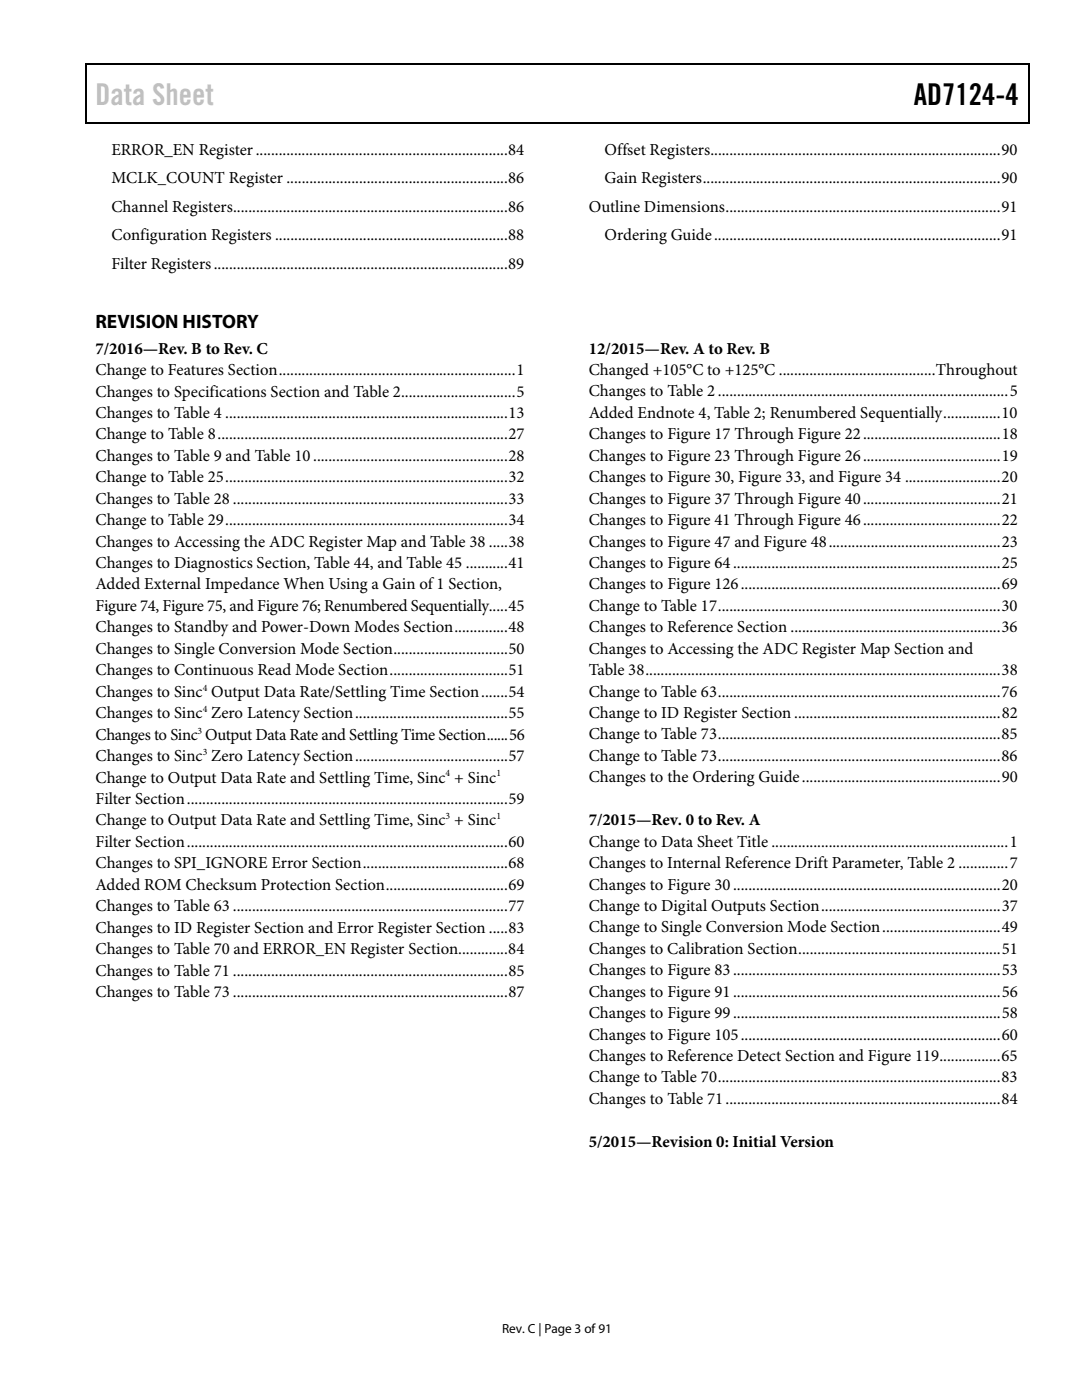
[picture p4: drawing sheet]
<svg xmlns="http://www.w3.org/2000/svg" width="216mm" height="279mm" viewBox="0 0 216 279" stroke-linecap="round" stroke-linejoin="round" font-family="sans-serif">
<defs><g id="words">
<text font-size="6" fill="#c0c0c0" x="19" y="21">Data Sheet</text>
<text font-size="6" x="182.3" y="21">AD7124-4</text>
<text font-size="3.9" x="19" y="65.5">REVISION HISTORY</text>
<g font-size="3.3">
<text x="22.2" y="30.9">ERROR_EN Register .................................................................. 84</text>
<text x="120.6" y="30.9">Offset Registers ............................................................................ 90</text>
<text x="22.2" y="36.6">MCLK_COUNT Register .......................................................... 86</text>
<text x="120.6" y="36.6">Gain Registers .............................................................................. 90</text>
<text x="22.2" y="42.3">Channel Registers ........................................................................ 86</text>
<text x="22.2" y="48">Configuration Registers ............................................................. 88</text>
<text x="117.5" y="42.3">Outline Dimensions ........................................................................ 91</text>
<text x="120.6" y="48">Ordering Guide ........................................................................... 91</text>
<text x="22.2" y="53.7">Filter Registers ............................................................................. 89</text>
<text x="19" y="70.6">7/2016—Rev. B to Rev. C</text>
<text x="117.5" y="70.6">12/2015—Rev. A to Rev. B</text>
<text x="19" y="74.8">Change to Features Section .............................................................. 1</text>
<text x="117.5" y="74.8">Changed +105°C to +125°C ......................................... Throughout</text>
<text x="19" y="79.1">Changes to Specifications Section and Table 2.............................. 5</text>
<text x="19" y="83.4">Changes to Table 4 .......................................................................... 13</text>
<text x="117.5" y="79.1">Changes to Table 2 ............................................................................ 5</text>
<text x="117.5" y="83.4">Added Endnote 4, Table 2; Renumbered Sequentially ............... 10</text>
<text x="19" y="87.7">Change to Table 8 ............................................................................ 27</text>
<text x="117.5" y="87.7">Changes to Figure 17 Through Figure 22 .................................... 18</text>
<text x="19" y="92">Changes to Table 9 and Table 10 ................................................... 28</text>
<text x="117.5" y="91.9">Changes to Figure 23 Through Figure 26 .................................... 19</text>
<text x="19" y="96.2">Change to Table 25 .......................................................................... 32</text>
<text x="19" y="100.5">Changes to Table 28 ........................................................................ 33</text>
<text x="117.5" y="96.2">Changes to Figure 30, Figure 33, and Figure 34 ......................... 20</text>
<text x="117.5" y="100.5">Changes to Figure 37 Through Figure 40 .................................... 21</text>
<text x="19" y="104.8">Change to Table 29 .......................................................................... 34</text>
<text x="117.5" y="104.8">Changes to Figure 41 Through Figure 46 .................................... 22</text>
<text x="19" y="109.1">Changes to Accessing the ADC Register Map and Table 38 ..... 38</text>
<text x="19" y="113.4">Changes to Diagnostics Section, Table 44, and Table 45 ........... 41</text>
<text x="117.5" y="109.1">Changes to Figure 47 and Figure 48 ............................................. 23</text>
<text x="117.5" y="113.3">Changes to Figure 64 ...................................................................... 25</text>
<text x="19" y="117.6">Added External Impedance When Using a Gain of 1 Section,</text>
<text x="117.5" y="117.6">Changes to Figure 126 .................................................................... 69</text>
<text x="19" y="121.9">Figure 74, Figure 75, and Figure 76; Renumbered Sequentially ..... 45</text>
<text x="117.5" y="121.9">Change to Table 17 .......................................................................... 30</text>
<text x="19" y="126.2">Changes to Standby and Power-Down Modes Section .............. 48</text>
<text x="19" y="130.5">Changes to Single Conversion Mode Section .............................. 50</text>
<text x="117.5" y="126.2">Changes to Reference Section ....................................................... 36</text>
<text x="117.5" y="130.5">Changes to Accessing the ADC Register Map Section and</text>
<text x="19" y="134.8">Changes to Continuous Read Mode Section ............................... 51</text>
<text x="117.5" y="134.7">Table 38 ............................................................................................. 38</text>
<text x="19" y="139">Changes to Sinc Output Data Rate/Settling Time Section ....... 54</text>
<text x="19.1" y="143.3">Changes to Sinc Zero Latency Section ........................................ 55</text>
<text x="117.5" y="139">Change to Table 63 .......................................................................... 76</text>
<text x="117.5" y="143.3">Change to ID Register Section ...................................................... 82</text>
<text x="19.1" y="147.6">Changes to Sinc Output Data Rate and Settling Time Section ...... 56</text>
<text x="117.5" y="147.6">Change to Table 73 .......................................................................... 85</text>
<text x="19" y="151.9">Changes to Sinc Zero Latency Section ........................................ 57</text>
<text x="117.5" y="151.9">Change to Table 73 .......................................................................... 86</text>
<text x="19.1" y="160.4">Filter Section .................................................................................... 59</text>
<text x="19.1" y="156.2">Change to Output Data Rate and Settling Time, Sinc + Sinc</text>
<text x="117.5" y="156.1">Changes to the Ordering Guide .................................................... 90</text>
<text x="19.1" y="164.7">Change to Output Data Rate and Settling Time, Sinc + Sinc</text>
<text x="117.5" y="164.7">7/2015—Rev. 0 to Rev. A</text>
<text x="19.1" y="169">Filter Section .................................................................................... 60</text>
<text x="19.1" y="173.3">Changes to SPI_IGNORE Error Section ...................................... 68</text>
<text x="117.5" y="169">Change to Data Sheet Title .............................................................. 1</text>
<text x="117.5" y="173.2">Changes to Internal Reference Drift Parameter, Table 2 ............. 7</text>
<text x="19.1" y="177.6">Added ROM Checksum Protection Section ................................ 69</text>
<text x="117.5" y="177.5">Changes to Figure 30 ...................................................................... 20</text>
<text x="19.1" y="181.8">Changes to Table 63 ........................................................................ 77</text>
<text x="117.5" y="181.8">Change to Digital Outputs Section ............................................... 37</text>
<text x="19.1" y="186.1">Changes to ID Register Section and Error Register Section ..... 83</text>
<text x="19.1" y="190.4">Changes to Table 70 and ERROR_EN Register Section............. 84</text>
<text x="117.5" y="186.1">Change to Single Conversion Mode Section ............................... 49</text>
<text x="117.5" y="190.4">Changes to Calibration Section ..................................................... 51</text>
<text x="19.1" y="194.7">Changes to Table 71 ........................................................................ 85</text>
<text x="117.5" y="194.6">Changes to Figure 83 ...................................................................... 53</text>
<text x="19.1" y="199">Changes to Table 73 ........................................................................ 87</text>
<text x="117.5" y="198.9">Changes to Figure 91 ...................................................................... 56</text>
<text x="117.5" y="203.2">Changes to Figure 99 ...................................................................... 58</text>
<text x="117.5" y="207.5">Changes to Figure 105 .................................................................... 60</text>
<text x="117.5" y="211.7">Changes to Reference Detect Section and Figure 119 ................ 65</text>
<text x="117.5" y="216">Change to Table 70 .......................................................................... 83</text>
<text x="117.5" y="220.3">Changes to Table 71 ........................................................................ 84</text>
<text x="117.5" y="228.8">5/2015—Revision 0: Initial Version</text>
</g>
<text font-size="2.6" x="100.2" y="266">Rev. C | Page 3 of 91</text>
<g font-size="1.9">
<text x="40.4" y="137.8">4</text>
<text x="40.4" y="142.1">4</text>
<text x="39.4" y="146.4">3</text>
<text x="40.4" y="150.7">3</text>
<text x="88.9" y="154.9">4</text>
<text x="99" y="154.9">1</text>
<text x="88.9" y="163.5">3</text>
<text x="99" y="163.5">1</text>
</g>
</g></defs>
<path d="M17 12.7h.3v1h-.3zM205.2 12.7h.3v1h-.3zM205.2 12.7h.3v.3h-.3zM82.4 24.4h.3v.3h-.3zM205.2 24.4h.3v.3h-.3z" fill="#000"/>
<path d="M17 12.8h188.2M17.1 13.7v11M205.3 13.7v11M205.2 24.5h-188.2" fill="none" stroke="#000" stroke-width=".25"/>
<use href="#words"/>
</svg>
